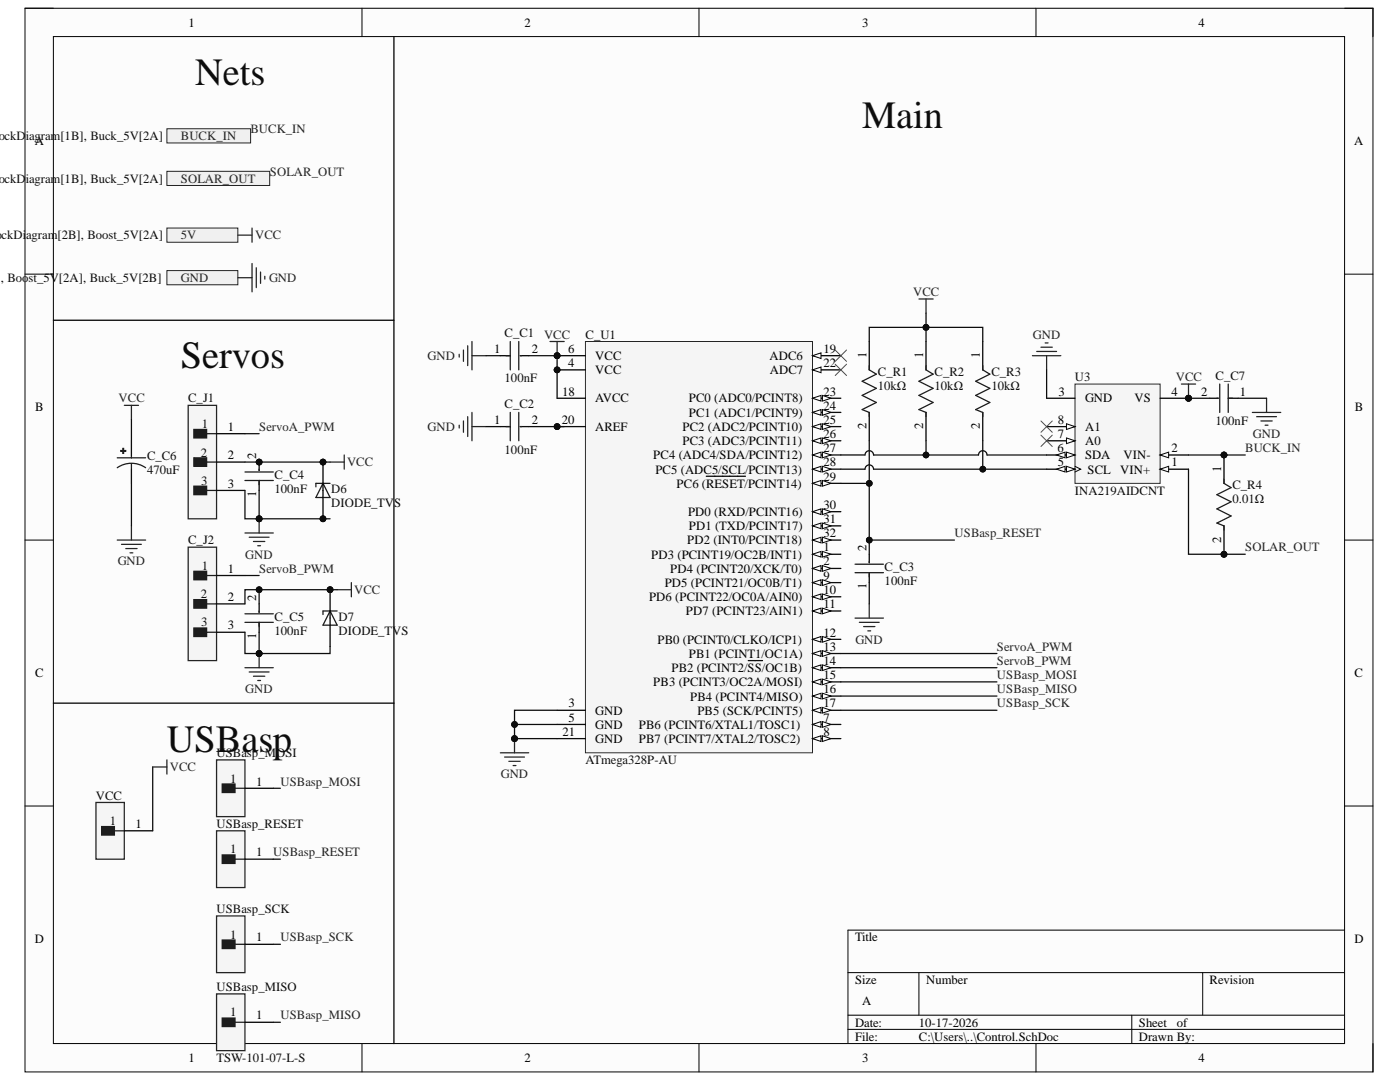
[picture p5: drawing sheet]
<svg xmlns="http://www.w3.org/2000/svg" width="279mm" height="216mm" viewBox="0 0 279 216" stroke-linecap="round" stroke-linejoin="round" font-family="sans-serif">
<defs><g id="words">
<g font-size="7.7" fill="#0e0e0e">
<text x="39" y="17">Nets</text>
<text x="172.1" y="25.4">Main</text>
<text x="36.1" y="73.5">Servos</text>
<text x="33.3" y="150">USBasp</text>
</g>
<g font-size="2.5">
<text x="37.6" y="5.3">1</text>
<text x="104.7" y="5.3">2</text>
<text x="172.1" y="5.3">3</text>
<text x="239.2" y="5.3">4</text>
<text x="6.9" y="29">A</text>
<text x="270.2" y="29">A</text>
<text x="98.6" y="70.4">1</text>
<text x="106.1" y="70.4">2</text>
<text x="113.4" y="70.4">6</text>
<text x="118.8" y="71.8">VCC</text>
<text x="153.6" y="71.8">ADC6</text>
<text x="164.4" y="70.4">19</text>
<text x="172.9" y="71.5" transform="rotate(-90 172.9 71.5)">1</text>
<text x="184.2" y="71.5" transform="rotate(-90 184.2 71.5)">1</text>
<text x="195.6" y="71.5" transform="rotate(-90 195.6 71.5)">1</text>
<text x="113.4" y="73.3">4</text>
<text x="118.8" y="74.6">VCC</text>
<text x="153.6" y="74.6">ADC7</text>
<text x="164.4" y="73.3">22</text>
<text x="7" y="82.1">B</text>
<text x="112.2" y="78.9">18</text>
<text x="118.8" y="80.3">AVCC</text>
<text x="137.5" y="80.3">PC0 (ADC0/PCINT8)</text>
<text x="137.5" y="83.2">PC1 (ADC1/PCINT9)</text>
<text x="164.4" y="78.9">23</text>
<text x="164.4" y="81.7">24</text>
<text x="211.2" y="78.9">3</text>
<text x="216.5" y="80.3">GND</text>
<text x="226.4" y="80.3">VS</text>
<text x="233.8" y="78.9">4</text>
<text x="239.7" y="78.9">2</text>
<text x="247.4" y="78.9">1</text>
<text x="270.4" y="82.1">B</text>
<text x="45.5" y="86">1</text>
<text x="98.6" y="84.6">1</text>
<text x="106.1" y="84.6">2</text>
<text x="112.1" y="84.6">20</text>
<text x="118.8" y="86">AREF</text>
<text x="136.2" y="86">PC2 (ADC2/PCINT10)</text>
<text x="136.2" y="88.8">PC3 (ADC3/PCINT11)</text>
<text x="164.4" y="84.6">25</text>
<text x="164.4" y="87.4">26</text>
<text x="172.9" y="85.7" transform="rotate(-90 172.9 85.7)">2</text>
<text x="184.2" y="85.7" transform="rotate(-90 184.2 85.7)">2</text>
<text x="195.6" y="85.7" transform="rotate(-90 195.6 85.7)">2</text>
<text x="211.1" y="87.4">7</text>
<text x="211.1" y="84.6">8</text>
<text x="216.5" y="88.8">A0</text>
<text x="216.5" y="86">A1</text>
<text x="45.5" y="91.6">2</text>
<text x="51.2" y="91.6" transform="rotate(-90 51.2 91.6)">2</text>
<text x="130.4" y="91.6">PC4 (ADC4/SDA/PCINT12)</text>
<text x="130.8" y="94.5">PC5 (ADC5/SCL/PCINT13)</text>
<text x="164.4" y="95.9">29</text>
<text x="164.4" y="90.3">27</text>
<text x="164.4" y="93.1">28</text>
<text x="211.1" y="90.3">6</text>
<text x="211.1" y="93.1">5</text>
<text x="216.5" y="91.6">SDA</text>
<text x="217.1" y="94.5">SCL</text>
<text x="223.6" y="94.5">VIN+</text>
<text x="224.2" y="91.6">VIN-</text>
<text x="233.8" y="93.1">1</text>
<text x="233.8" y="90.3">2</text>
<text x="243.7" y="94.1" transform="rotate(-90 243.7 94.1)">1</text>
<text x="45.5" y="97.3">3</text>
<text x="51.2" y="99.1" transform="rotate(-90 51.2 99.1)">1</text>
<text x="135" y="97.3">PC6 (RESET/PCINT14)</text>
<text x="164.4" y="101.6">30</text>
<text x="137.3" y="102.9">PD0 (RXD/PCINT16)</text>
<text x="137.5" y="105.8">PD1 (TXD/PCINT17)</text>
<text x="164.4" y="104.4">31</text>
<text x="164.4" y="107.2">32</text>
<text x="130" y="111.5">PD3 (PCINT19/OC2B/INT1)</text>
<text x="137.2" y="108.6">PD2 (INT0/PCINT18)</text>
<text x="164.4" y="112.8">2</text>
<text x="164.4" y="110">1</text>
<text x="172.9" y="110" transform="rotate(-90 172.9 110)">2</text>
<text x="243.7" y="108.3" transform="rotate(-90 243.7 108.3)">2</text>
<text x="45.5" y="114.3">1</text>
<text x="45.5" y="119.9">2</text>
<text x="51.2" y="119.9" transform="rotate(-90 51.2 119.9)">2</text>
<text x="129.5" y="119.9">PD6 (PCINT22/OC0A/AIN0)</text>
<text x="132.7" y="117.1">PD5 (PCINT21/OC0B/T1)</text>
<text x="133.8" y="114.3">PD4 (PCINT20/XCK/T0)</text>
<text x="164.4" y="115.7">9</text>
<text x="164.4" y="118.5">10</text>
<text x="172.9" y="117.5" transform="rotate(-90 172.9 117.5)">1</text>
<text x="45.5" y="125.6">3</text>
<text x="136.9" y="122.8">PD7 (PCINT23/AIN1)</text>
<text x="164.4" y="121.4">11</text>
<text x="51.2" y="127.4" transform="rotate(-90 51.2 127.4)">1</text>
<text x="131.2" y="128.5">PB0 (PCINT0/CLKO/ICP1)</text>
<text x="137.5" y="131.2">PB1 (PCINT1/OC1A)</text>
<text x="164.4" y="127">12</text>
<text x="164.4" y="129.8">13</text>
<text x="7" y="135.1">C</text>
<text x="130.4" y="136.9">PB3 (PCINT3/OC2A/MOSI)</text>
<text x="134" y="134.1">PB2 (PCINT2/SS/OC1B)</text>
<text x="164.4" y="132.7">14</text>
<text x="164.4" y="135.5">15</text>
<text x="270.3" y="135.1">C</text>
<text x="113.5" y="141.1">3</text>
<text x="118.8" y="142.6">GND</text>
<text x="137.7" y="139.8">PB4 (PCINT4/MISO)</text>
<text x="139.2" y="142.6">PB5 (SCK/PCINT5)</text>
<text x="164.4" y="138.3">16</text>
<text x="164.4" y="141.1">17</text>
<text x="112.3" y="146.8">21</text>
<text x="113.5" y="144">5</text>
<text x="118.8" y="145.4">GND</text>
<text x="118.8" y="148.2">GND</text>
<text x="127.5" y="145.4">PB6 (PCINT6/XTAL1/TOSC1)</text>
<text x="127.5" y="148.2">PB7 (PCINT7/XTAL2/TOSC2)</text>
<text x="164.4" y="144">7</text>
<text x="164.4" y="146.8">8</text>
<text x="51.2" y="156.8">1</text>
<text x="27.1" y="165.2">1</text>
<text x="51.2" y="170.9">1</text>
<text x="6.9" y="188.2">D</text>
<text x="51.2" y="187.9">1</text>
<text x="170.6" y="187.9">Title</text>
<text x="270.3" y="188.2">D</text>
<text x="170.6" y="196.3">Size</text>
<text x="184.8" y="196.3">Number</text>
<text x="241.4" y="196.3">Revision</text>
<text x="51.2" y="203.4">1</text>
<text x="172.1" y="200.6">A</text>
<text x="170.6" y="204.9">Date:</text>
<text x="170.6" y="207.6">File:</text>
<text x="183.4" y="204.9">10-17-2026</text>
<text x="183.4" y="207.6">C:\Users\..\Control.SchDoc</text>
<text x="227.3" y="204.9">Sheet</text>
<text x="227.3" y="207.6">Drawn By:</text>
<text x="234.9" y="204.9">of</text>
<text x="37.6" y="211.9">1</text>
<text x="104.7" y="211.9">2</text>
<text x="172.1" y="211.9">3</text>
<text x="239.2" y="211.9">4</text>
</g>
<g font-size="2.5" fill="#0e0e0e">
<text x="-.3" y="28">ockD</text>
<text x="5.1" y="28">iagram[1B], Buck_5V[2A]</text>
<text x="-.3" y="36.4">ockD</text>
<text x="5.1" y="36.4">iagram[1B], Buck_5V[2A]</text>
<text x="-.9" y="47.8">ockDi</text>
<text x="5.2" y="47.8">agram[2B], Boost_5V[2A]</text>
<text x="-.7" y="56.3">], Boost_5V[2A], Buck_5V[2B]</text>
<text x="100.7" y="67.3">C_C1</text>
<text x="116.9" y="67.6">C_U1</text>
<text x="100.7" y="76.3">100nF</text>
<text x="175.2" y="75">C_R1</text>
<text x="175.2" y="77.8">10kΩ</text>
<text x="186.5" y="75">C_R2</text>
<text x="186.5" y="77.8">10kΩ</text>
<text x="197.9" y="75">C_R3</text>
<text x="197.9" y="77.8">10kΩ</text>
<text x="214.5" y="76.1">U3</text>
<text x="242.6" y="75.8">C_C7</text>
<text x="37.5" y="80.3">C_J1</text>
<text x="100.7" y="81.5">C_C2</text>
<text x="40.2" y="85.4">1</text>
<text x="242.6" y="84.9">100nF</text>
<text x="29.3" y="91.8">C_C6</text>
<text x="29.3" y="94.6">470uF</text>
<text x="40.1" y="91.1">2</text>
<text x="54.8" y="95.6">C_C4</text>
<text x="100.7" y="90.5">100nF</text>
<text x="40.2" y="96.8">3</text>
<text x="54.8" y="98.5">100nF</text>
<text x="66.1" y="98.5">D6</text>
<text x="66.1" y="101.2">DIODE_TV</text>
<text x="78.7" y="101.2">S</text>
<text x="214.5" y="98.7">INA219AIDCNT</text>
<text x="246" y="97.6">C_R4</text>
<text x="246" y="100.4">0.01Ω</text>
<text x="37.5" y="108.6">C_J2</text>
<text x="40.2" y="113.8">1</text>
<text x="40.1" y="119.4">2</text>
<text x="176.6" y="114">C_C3</text>
<text x="176.6" y="116.8">100nF</text>
<text x="40.2" y="125">3</text>
<text x="54.8" y="123.9">C_C5</text>
<text x="67.6" y="123.9">D7</text>
<text x="54.8" y="126.8">100nF</text>
<text x="67.6" y="126.8">DIODE_TVS</text>
<text x="43.2" y="151.1">USBasp_MOSI</text>
<text x="116.9" y="152.5">ATmega328P-AU</text>
<text x="19.1" y="159.6">VCC</text>
<text x="45.9" y="156.2">1</text>
<text x="21.9" y="164.6">1</text>
<text x="43.2" y="165.2">USBasp_RESET</text>
<text x="45.9" y="170.3">1</text>
<text x="43.2" y="182.2">USBasp_SCK</text>
<text x="45.9" y="187.3">1</text>
<text x="43.2" y="197.8">USBasp_MISO</text>
<text x="45.9" y="202.8">1</text>
<text x="43.2" y="211.9">TSW-101-07-L-S</text>
</g>
<g font-size="2.5" fill="#262626">
<text x="36.1" y="28">BUCK_IN</text>
<text x="50" y="26.5">BUCK_IN</text>
<text x="53.9" y="35.1">SOLAR_OUT</text>
<text x="36.1" y="36.4">SOLAR_OUT</text>
<text x="36.1" y="47.8">5V</text>
<text x="50.9" y="47.8">VCC</text>
<text x="36.1" y="56.3">GND</text>
<text x="53.7" y="56.3">GND</text>
<text x="182.2" y="59.1">VCC</text>
<text x="85.3" y="71.8">GND</text>
<text x="108.6" y="67.6">VCC</text>
<text x="206.1" y="67.6">GND</text>
<text x="234.6" y="76.1">VCC</text>
<text x="23.7" y="80.3">VCC</text>
<text x="51.7" y="86">ServoA_PWM</text>
<text x="85.3" y="86">GND</text>
<text x="250" y="87.4">GND</text>
<text x="69.3" y="93.1">VCC</text>
<text x="248.5" y="90.3">BUCK_IN</text>
<text x="190.5" y="107.2">USBasp_RESET</text>
<text x="23.5" y="112.8">GND</text>
<text x="49" y="111.5">GND</text>
<text x="248.5" y="110">SOLAR_OUT</text>
<text x="51.7" y="114.3">ServoB_PWM</text>
<text x="70.7" y="118.5">VCC</text>
<text x="170.7" y="128.5">GND</text>
<text x="199" y="129.8">ServoA_PWM</text>
<text x="199" y="132.7">ServoB_PWM</text>
<text x="199" y="135.5">USBasp_MOSI</text>
<text x="49" y="138.3">GND</text>
<text x="199" y="141.1">USBasp_SCK</text>
<text x="199" y="138.3">USBasp_MISO</text>
<text x="33.9" y="153.9">VCC</text>
<text x="99.9" y="155.3">GND</text>
<text x="56" y="156.8">USBasp_MOSI</text>
<text x="54.5" y="170.9">USBasp_RESET</text>
<text x="56" y="187.9">USBasp_SCK</text>
<text x="56" y="203.4">USBasp_MISO</text>
</g>
</g></defs>
<path d="M5 1.6h269v212.3h-269z" fill-rule="evenodd" fill="#fcfcfc"/>
<path d="M5 1.6h269v212.3h-269z" fill="none" stroke="#000" stroke-width=".2"/>
<path d="M10.7 7.3h257.6v200.9h-257.6z" fill-rule="evenodd" fill="#fcfcfc"/>
<g fill="none" stroke="#000" stroke-width=".2">
<path d="M5 1.6h5.7M10.7 7.3h257.6v200.9h-257.6zM72.2 1.6v5.7M139.5 1.6v5.7M206.8 1.6v5.7M268.3 1.6h5.7v5.7M5 54.7h5.7M268.3 54.7h5.7M5 107.8h5.7M268.3 107.8h5.7M5 160.8h5.7M268.3 160.8h5.7"/>
<path d="M169.2 194.1h99.1M183.4 194.1v8.5M240 194.1v8.5M268.3 185.6h-99.1v22.6M72.2 208.2v5.7M139.5 208.2v5.7M169.2 202.6h99.1M169.2 205.4h99.1M206.8 208.2v5.7M225.9 202.6v5.6M274 208.2v5.7"/>
</g>
<path d="M109.8 68.1h2.8M111.2 68.1v2.9" fill="none" stroke="#262626" stroke-width=".25"/>
<circle cx="111.2" cy="71" r=".57" fill="#0e0e0e"/>
<circle cx="111.2" cy="71" r=".57" fill="none" stroke="#0e0e0e" stroke-width=".2"/>
<path d="M183.4 59.7h2.8M184.8 59.7v2.8" fill="none" stroke="#262626" stroke-width=".25"/>
<path d="M33.3 25.7h16.7v2.8h-16.7z" fill-rule="evenodd" fill="#f0f0f0"/>
<path d="M33.3 25.7h16.7v2.8h-16.7z" fill="none" stroke="#262626" stroke-width=".2"/>
<path d="M33.3 34.2h20.5v2.8h-20.5z" fill-rule="evenodd" fill="#f0f0f0"/>
<path d="M33.3 34.2h20.5v2.8h-20.5z" fill="none" stroke="#262626" stroke-width=".2"/>
<path d="M33.3 45.5h14.2v2.8h-14.2z" fill-rule="evenodd" fill="#f0f0f0"/>
<path d="M33.3 45.5h14.2v2.8h-14.2z" fill="none" stroke="#262626" stroke-width=".2"/>
<path d="M33.3 54h14.2v2.8h-14.2z" fill-rule="evenodd" fill="#f0f0f0"/>
<path d="M33.3 54h14.2v2.8h-14.2z" fill="none" stroke="#262626" stroke-width=".2"/>
<path d="M47.5 46.9h2.8M50.3 45.5v2.8M235.8 76.6h2.8M237.2 76.6v2.9" fill="none" stroke="#262626" stroke-width=".25"/>
<circle cx="237.2" cy="79.5" r=".57" fill="#0e0e0e"/>
<circle cx="237.2" cy="79.5" r=".57" fill="none" stroke="#0e0e0e" stroke-width=".2"/>
<path d="M78.6 7.3v200.9M10.7 63.9h67.9M10.7 140.3h67.9" fill="none" stroke="#000" stroke-width=".25"/>
<path d="M24.8 80.9h2.8M26.2 80.9v2.8M65.9 92.2h2.8M68.7 90.8v2.8M67.3 117.7h2.8M70.1 116.3v2.8M30.5 153h2.8M33.3 151.6v2.9" fill="none" stroke="#262626" stroke-width=".25"/>
<circle cx="111.2" cy="71" r=".57" fill="#0e0e0e"/>
<circle cx="111.2" cy="71" r=".57" fill="none" stroke="#0e0e0e" stroke-width=".2"/>
<circle cx="111.2" cy="85.1" r=".57" fill="#0e0e0e"/>
<circle cx="111.2" cy="85.1" r=".57" fill="none" stroke="#0e0e0e" stroke-width=".2"/>
<circle cx="111.2" cy="73.8" r=".57" fill="#0e0e0e"/>
<circle cx="111.2" cy="73.8" r=".57" fill="none" stroke="#0e0e0e" stroke-width=".2"/>
<path d="M116.8 68.1h45.4v82.1h-45.4z" fill-rule="evenodd" fill="#f5f5f5"/>
<path d="M116.8 68.1h45.4v82.1h-45.4z" fill="none" stroke="#262626" stroke-width=".2"/>
<path d="M162.2 96.4h5.6" fill="none" stroke="#000" stroke-width=".25"/>
<path d="M162.2 96.4l1.6-.5v1.1z" fill="#fbfbfb"/>
<path d="M162.2 96.4l1.6-.5v1.1z" fill="none" stroke="#000" stroke-width=".2"/>
<path d="M164.1 95.9l1.7 .5-1.7 .6z" fill="#fbfbfb"/>
<path d="M164.1 95.9l1.7 .5-1.7 .6z" fill="none" stroke="#000" stroke-width=".2"/>
<path d="M141 95h7.8M162.2 102.1h5.6" fill="none" stroke="#000" stroke-width=".25"/>
<path d="M162.2 102.1l1.6-.6v1.2z" fill="#fbfbfb"/>
<path d="M162.2 102.1l1.6-.6v1.2z" fill="none" stroke="#000" stroke-width=".2"/>
<path d="M164.1 101.5l1.7 .6-1.7 .6z" fill="#fbfbfb"/>
<path d="M164.1 101.5l1.7 .6-1.7 .6z" fill="none" stroke="#000" stroke-width=".2"/>
<path d="M162.2 104.9h5.6" fill="none" stroke="#000" stroke-width=".25"/>
<path d="M162.2 104.9l1.6-.5v1.1z" fill="#fbfbfb"/>
<path d="M162.2 104.9l1.6-.5v1.1z" fill="none" stroke="#000" stroke-width=".2"/>
<path d="M164.1 104.4l1.7 .5-1.7 .6z" fill="#fbfbfb"/>
<path d="M164.1 104.4l1.7 .5-1.7 .6z" fill="none" stroke="#000" stroke-width=".2"/>
<path d="M162.2 107.8h5.6" fill="none" stroke="#000" stroke-width=".25"/>
<path d="M162.2 107.8l1.6-.6v1.1z" fill="#fbfbfb"/>
<path d="M162.2 107.8l1.6-.6v1.1z" fill="none" stroke="#000" stroke-width=".2"/>
<path d="M164.1 107.2l1.7 .6-1.7 .5z" fill="#fbfbfb"/>
<path d="M164.1 107.2l1.7 .6-1.7 .5z" fill="none" stroke="#000" stroke-width=".2"/>
<path d="M162.2 113.4h5.6" fill="none" stroke="#000" stroke-width=".25"/>
<path d="M162.2 113.4l1.6-.5v1.1z" fill="#fbfbfb"/>
<path d="M162.2 113.4l1.6-.5v1.1z" fill="none" stroke="#000" stroke-width=".2"/>
<path d="M164.1 112.9l1.7 .5-1.7 .6z" fill="#fbfbfb"/>
<path d="M164.1 112.9l1.7 .5-1.7 .6z" fill="none" stroke="#000" stroke-width=".2"/>
<path d="M111.2 71h5.6" fill="none" stroke="#000" stroke-width=".25"/>
<circle cx="111.2" cy="71" r=".57" fill="#0e0e0e"/>
<circle cx="111.2" cy="71" r=".57" fill="none" stroke="#0e0e0e" stroke-width=".2"/>
<path d="M111.2 144.6h5.6M162.2 144.6h5.6" fill="none" stroke="#000" stroke-width=".25"/>
<path d="M162.2 144.6l1.6-.6v1.1z" fill="#fbfbfb"/>
<path d="M162.2 144.6l1.6-.6v1.1z" fill="none" stroke="#000" stroke-width=".2"/>
<path d="M164.1 144l1.7 .6-1.7 .5z" fill="#fbfbfb"/>
<path d="M164.1 144l1.7 .6-1.7 .5z" fill="none" stroke="#000" stroke-width=".2"/>
<path d="M162.2 147.4h5.6" fill="none" stroke="#000" stroke-width=".25"/>
<path d="M162.2 147.4l1.6-.6v1.2z" fill="#fbfbfb"/>
<path d="M162.2 147.4l1.6-.6v1.2z" fill="none" stroke="#000" stroke-width=".2"/>
<path d="M164.1 146.8l1.7 .6-1.7 .6z" fill="#fbfbfb"/>
<path d="M164.1 146.8l1.7 .6-1.7 .6z" fill="none" stroke="#000" stroke-width=".2"/>
<path d="M162.2 116.3h5.6" fill="none" stroke="#000" stroke-width=".25"/>
<path d="M162.2 116.3l1.6-.6v1.1z" fill="#fbfbfb"/>
<path d="M162.2 116.3l1.6-.6v1.1z" fill="none" stroke="#000" stroke-width=".2"/>
<path d="M164.1 115.7l1.7 .6-1.7 .5z" fill="#fbfbfb"/>
<path d="M164.1 115.7l1.7 .6-1.7 .5z" fill="none" stroke="#000" stroke-width=".2"/>
<path d="M162.2 119.1h5.6" fill="none" stroke="#000" stroke-width=".25"/>
<path d="M162.2 119.1l1.6-.6v1.1z" fill="#fbfbfb"/>
<path d="M162.2 119.1l1.6-.6v1.1z" fill="none" stroke="#000" stroke-width=".2"/>
<path d="M164.1 118.5l1.7 .6-1.7 .5z" fill="#fbfbfb"/>
<path d="M164.1 118.5l1.7 .6-1.7 .5z" fill="none" stroke="#000" stroke-width=".2"/>
<path d="M162.2 121.9h5.6" fill="none" stroke="#000" stroke-width=".25"/>
<path d="M162.2 121.9l1.6-.6v1.2z" fill="#fbfbfb"/>
<path d="M162.2 121.9l1.6-.6v1.2z" fill="none" stroke="#000" stroke-width=".2"/>
<path d="M164.1 121.3l1.7 .6-1.7 .6z" fill="#fbfbfb"/>
<path d="M164.1 121.3l1.7 .6-1.7 .6z" fill="none" stroke="#000" stroke-width=".2"/>
<path d="M162.2 127.6h5.6" fill="none" stroke="#000" stroke-width=".25"/>
<path d="M162.2 127.6l1.6-.6v1.1z" fill="#fbfbfb"/>
<path d="M162.2 127.6l1.6-.6v1.1z" fill="none" stroke="#000" stroke-width=".2"/>
<path d="M164.1 127l1.7 .6-1.7 .5z" fill="#fbfbfb"/>
<path d="M164.1 127l1.7 .6-1.7 .5z" fill="none" stroke="#000" stroke-width=".2"/>
<path d="M162.2 130.4h5.6" fill="none" stroke="#000" stroke-width=".25"/>
<path d="M162.2 130.4l1.6-.6v1.2z" fill="#fbfbfb"/>
<path d="M162.2 130.4l1.6-.6v1.2z" fill="none" stroke="#000" stroke-width=".2"/>
<path d="M164.1 129.8l1.7 .6-1.7 .6z" fill="#fbfbfb"/>
<path d="M164.1 129.8l1.7 .6-1.7 .6z" fill="none" stroke="#000" stroke-width=".2"/>
<path d="M162.2 133.2h5.6" fill="none" stroke="#000" stroke-width=".25"/>
<path d="M162.2 133.2l1.6-.5v1.1z" fill="#fbfbfb"/>
<path d="M162.2 133.2l1.6-.5v1.1z" fill="none" stroke="#000" stroke-width=".2"/>
<path d="M164.1 132.7l1.7 .5-1.7 .6z" fill="#fbfbfb"/>
<path d="M164.1 132.7l1.7 .5-1.7 .6z" fill="none" stroke="#000" stroke-width=".2"/>
<path d="M149.3 131.8h2.9M162.2 136.1h5.6" fill="none" stroke="#000" stroke-width=".25"/>
<path d="M162.2 136.1l1.6-.6v1.1z" fill="#fbfbfb"/>
<path d="M162.2 136.1l1.6-.6v1.1z" fill="none" stroke="#000" stroke-width=".2"/>
<path d="M164.1 135.5l1.7 .6-1.7 .5z" fill="#fbfbfb"/>
<path d="M164.1 135.5l1.7 .6-1.7 .5z" fill="none" stroke="#000" stroke-width=".2"/>
<path d="M162.2 138.9h5.6" fill="none" stroke="#000" stroke-width=".25"/>
<path d="M162.2 138.9l1.6-.6v1.2z" fill="#fbfbfb"/>
<path d="M162.2 138.9l1.6-.6v1.2z" fill="none" stroke="#000" stroke-width=".2"/>
<path d="M164.1 138.3l1.7 .6-1.7 .6z" fill="#fbfbfb"/>
<path d="M164.1 138.3l1.7 .6-1.7 .6z" fill="none" stroke="#000" stroke-width=".2"/>
<path d="M162.2 141.7h5.6" fill="none" stroke="#000" stroke-width=".25"/>
<path d="M162.2 141.7l1.6-.5v1.1z" fill="#fbfbfb"/>
<path d="M162.2 141.7l1.6-.5v1.1z" fill="none" stroke="#000" stroke-width=".2"/>
<path d="M164.1 141.2l1.7 .5-1.7 .6z" fill="#fbfbfb"/>
<path d="M164.1 141.2l1.7 .5-1.7 .6z" fill="none" stroke="#000" stroke-width=".2"/>
<path d="M111.2 79.5h5.6M111.2 85.1h5.6" fill="none" stroke="#000" stroke-width=".25"/>
<circle cx="111.2" cy="85.1" r=".57" fill="#0e0e0e"/>
<circle cx="111.2" cy="85.1" r=".57" fill="none" stroke="#0e0e0e" stroke-width=".2"/>
<path d="M162.2 79.5h5.6M111.2 147.4h5.6" fill="none" stroke="#000" stroke-width=".25"/>
<path d="M162.2 79.5l1.6-.6v1.1z" fill="#fbfbfb"/>
<path d="M162.2 79.5l1.6-.6v1.1z" fill="none" stroke="#000" stroke-width=".2"/>
<path d="M164.1 78.9l1.7 .6-1.7 .5z" fill="#fbfbfb"/>
<path d="M164.1 78.9l1.7 .6-1.7 .5z" fill="none" stroke="#000" stroke-width=".2"/>
<path d="M162.2 82.3h5.6" fill="none" stroke="#000" stroke-width=".25"/>
<path d="M162.2 82.3l1.6-.6v1.2z" fill="#fbfbfb"/>
<path d="M162.2 82.3l1.6-.6v1.2z" fill="none" stroke="#000" stroke-width=".2"/>
<path d="M164.1 81.7l1.7 .6-1.7 .6z" fill="#fbfbfb"/>
<path d="M164.1 81.7l1.7 .6-1.7 .6z" fill="none" stroke="#000" stroke-width=".2"/>
<path d="M162.2 85.1h5.6" fill="none" stroke="#000" stroke-width=".25"/>
<path d="M162.2 85.1l1.6-.5v1.1z" fill="#fbfbfb"/>
<path d="M162.2 85.1l1.6-.5v1.1z" fill="none" stroke="#000" stroke-width=".2"/>
<path d="M164.1 84.6l1.7 .5-1.7 .6z" fill="#fbfbfb"/>
<path d="M164.1 84.6l1.7 .5-1.7 .6z" fill="none" stroke="#000" stroke-width=".2"/>
<path d="M162.2 88h5.6" fill="none" stroke="#000" stroke-width=".25"/>
<path d="M162.2 88l1.6-.6v1.1z" fill="#fbfbfb"/>
<path d="M162.2 88l1.6-.6v1.1z" fill="none" stroke="#000" stroke-width=".2"/>
<path d="M164.1 87.4l1.7 .6-1.7 .5z" fill="#fbfbfb"/>
<path d="M164.1 87.4l1.7 .6-1.7 .5z" fill="none" stroke="#000" stroke-width=".2"/>
<path d="M162.2 90.8h5.6" fill="none" stroke="#000" stroke-width=".25"/>
<path d="M162.2 90.8l1.6-.6v1.1z" fill="#fbfbfb"/>
<path d="M162.2 90.8l1.6-.6v1.1z" fill="none" stroke="#000" stroke-width=".2"/>
<path d="M164.1 90.2l1.7 .6-1.7 .5z" fill="#fbfbfb"/>
<path d="M164.1 90.2l1.7 .6-1.7 .5z" fill="none" stroke="#000" stroke-width=".2"/>
<path d="M162.2 93.6h5.6" fill="none" stroke="#000" stroke-width=".25"/>
<path d="M162.2 93.6l1.6-.5v1.1z" fill="#fbfbfb"/>
<path d="M162.2 93.6l1.6-.5v1.1z" fill="none" stroke="#000" stroke-width=".2"/>
<path d="M164.1 93.1l1.7 .5-1.7 .6z" fill="#fbfbfb"/>
<path d="M164.1 93.1l1.7 .5-1.7 .6z" fill="none" stroke="#000" stroke-width=".2"/>
<path d="M111.2 73.8h5.6M111.2 141.7h5.6" fill="none" stroke="#000" stroke-width=".25"/>
<circle cx="111.2" cy="73.8" r=".57" fill="#0e0e0e"/>
<circle cx="111.2" cy="73.8" r=".57" fill="none" stroke="#0e0e0e" stroke-width=".2"/>
<path d="M162.2 71h5.6" fill="none" stroke="#000" stroke-width=".25"/>
<path d="M162.2 71l1.6-.6v1.1z" fill="#fbfbfb"/>
<path d="M162.2 71l1.6-.6v1.1z" fill="none" stroke="#000" stroke-width=".2"/>
<path d="M162.2 73.8h5.6" fill="none" stroke="#000" stroke-width=".25"/>
<path d="M162.2 73.8l1.6-.6v1.2z" fill="#fbfbfb"/>
<path d="M162.2 73.8l1.6-.6v1.2z" fill="none" stroke="#000" stroke-width=".2"/>
<path d="M162.2 110.6h5.6" fill="none" stroke="#000" stroke-width=".25"/>
<path d="M162.2 110.6l1.6-.6v1.2z" fill="#fbfbfb"/>
<path d="M162.2 110.6l1.6-.6v1.2z" fill="none" stroke="#000" stroke-width=".2"/>
<path d="M164.1 110l1.7 .6-1.7 .6z" fill="#fbfbfb"/>
<path d="M164.1 110l1.7 .6-1.7 .6z" fill="none" stroke="#000" stroke-width=".2"/>
<path d="M99.9 71h1.9M103.8 71h1.7M99.9 85.1h1.9M103.8 85.1h1.7M173.5 110.6v1.7M173.5 114.3v2" fill="none" stroke="#000" stroke-width=".25"/>
<path d="M101 71h.8M101.8 68.1v5.7M103.5 68.1v5.7M103.8 71h.3M101 85.1h.8M101.8 82.3v5.7M103.5 82.3v5.7M103.8 85.1h.3M170.6 114.3h5.7M170.6 112.6h5.7M173.5 112v.3M173.5 114.3v.8" fill="none" stroke="#1c1c1c" stroke-width=".25"/>
<circle cx="51.7" cy="92.2" r=".57" fill="#0e0e0e"/>
<circle cx="51.7" cy="92.2" r=".57" fill="none" stroke="#0e0e0e" stroke-width=".2"/>
<path d="M51.7 92.2v1.7M51.7 95.9v2" fill="none" stroke="#000" stroke-width=".25"/>
<circle cx="51.7" cy="92.2" r=".57" fill="#0e0e0e"/>
<circle cx="51.7" cy="92.2" r=".57" fill="none" stroke="#0e0e0e" stroke-width=".2"/>
<path d="M48.9 95.9h5.6M48.9 94.2h5.6M51.7 93.6v.3M51.7 95.9v.8M48.9 124.2h5.6M48.9 122.5h5.6M51.7 121.9v.3M51.7 124.2v.8" fill="none" stroke="#1c1c1c" stroke-width=".25"/>
<path d="M51.7 120.5v1.7M51.7 124.2v2" fill="none" stroke="#000" stroke-width=".25"/>
<path d="M37.6 80.9h5.6v22.6h-5.6z" fill-rule="evenodd" fill="#f5f5f5"/>
<path d="M37.6 80.9h5.6v22.6h-5.6z" fill="none" stroke="#262626" stroke-width=".25"/>
<path d="M38.7 85.7h2.5v1.7h-2.5z" fill-rule="evenodd" fill="#1c1c1c"/>
<path d="M38.7 85.7h2.5v1.7h-2.5zM41.2 86.5h2" fill="none" stroke="#1c1c1c" stroke-width=".25"/>
<path d="M38.7 91.3h2.5v1.8h-2.5z" fill-rule="evenodd" fill="#1c1c1c"/>
<path d="M38.7 91.3h2.5v1.8h-2.5zM41.2 92.2h2" fill="none" stroke="#1c1c1c" stroke-width=".25"/>
<path d="M38.7 97h2.5v1.7h-2.5z" fill-rule="evenodd" fill="#1c1c1c"/>
<path d="M38.7 97h2.5v1.7h-2.5zM41.2 97.9h2" fill="none" stroke="#1c1c1c" stroke-width=".25"/>
<path d="M43.2 86.5h5.7M43.2 92.2h5.7M43.2 97.9h5.7" fill="none" stroke="#000" stroke-width=".25"/>
<path d="M37.6 109.2h5.6v22.6h-5.6z" fill-rule="evenodd" fill="#f5f5f5"/>
<path d="M37.6 109.2h5.6v22.6h-5.6z" fill="none" stroke="#262626" stroke-width=".25"/>
<path d="M38.7 114h2.5v1.7h-2.5z" fill-rule="evenodd" fill="#1c1c1c"/>
<path d="M38.7 114h2.5v1.7h-2.5zM41.2 114.8h2" fill="none" stroke="#1c1c1c" stroke-width=".25"/>
<path d="M38.7 119.6h2.5v1.7h-2.5z" fill-rule="evenodd" fill="#1c1c1c"/>
<path d="M38.7 119.6h2.5v1.7h-2.5zM41.2 120.5h2" fill="none" stroke="#1c1c1c" stroke-width=".25"/>
<path d="M38.7 125.3h2.5v1.7h-2.5z" fill-rule="evenodd" fill="#1c1c1c"/>
<path d="M173.5 73v.8l1.4 .9-2.8 1.4 2.8 1.4-2.8 1.4 2.8 1.4-2.8 1.4 1.4 .6v.8M184.8 73v.8l1.4 .9-2.8 1.4 2.8 1.4-2.8 1.4 2.8 1.4-2.8 1.4 1.4 .6v.8M196.1 73v.8l1.4 .9-2.8 1.4 2.8 1.4-2.8 1.4 2.8 1.4-2.8 1.4 1.4 .6v.8M38.7 125.3h2.5v1.7h-2.5zM41.2 126.2h2" fill="none" stroke="#1c1c1c" stroke-width=".25"/>
<path d="M173.5 68.1v5.7M184.8 68.1v5.7M196.1 68.1v5.7M173.5 82.3v5.7M184.8 82.3v5.7M196.1 82.3v5.7M43.2 114.8h5.7M43.2 120.5h5.7M43.2 126.2h5.7" fill="none" stroke="#000" stroke-width=".25"/>
<circle cx="237.2" cy="79.5" r=".57" fill="#0e0e0e"/>
<circle cx="237.2" cy="79.5" r=".57" fill="none" stroke="#0e0e0e" stroke-width=".2"/>
<path d="M214.5 76.6h17v19.9h-17z" fill-rule="evenodd" fill="#f5f5f5"/>
<path d="M214.5 76.6h17v19.9h-17z" fill="none" stroke="#262626" stroke-width=".2"/>
<path d="M231.5 93.6h5.7" fill="none" stroke="#000" stroke-width=".25"/>
<path d="M231.5 93.6l1.7-.5v1.1z" fill="#fbfbfb"/>
<path d="M231.5 93.6l1.7-.5v1.1z" fill="none" stroke="#000" stroke-width=".2"/>
<path d="M231.5 90.8h5.7" fill="none" stroke="#000" stroke-width=".25"/>
<path d="M231.5 90.8l1.7-.6v1.1z" fill="#fbfbfb"/>
<path d="M231.5 90.8l1.7-.6v1.1z" fill="none" stroke="#000" stroke-width=".2"/>
<path d="M208.9 79.5h5.6M231.5 79.5h5.7" fill="none" stroke="#000" stroke-width=".25"/>
<circle cx="237.2" cy="79.5" r=".57" fill="#0e0e0e"/>
<circle cx="237.2" cy="79.5" r=".57" fill="none" stroke="#0e0e0e" stroke-width=".2"/>
<path d="M208.9 93.6h5.6" fill="none" stroke="#000" stroke-width=".25"/>
<path d="M212.8 93.1l1.7 .5-1.7 .6z" fill="#fbfbfb"/>
<path d="M212.8 93.1l1.7 .5-1.7 .6z" fill="none" stroke="#000" stroke-width=".2"/>
<path d="M210.9 93.6l1.7-.5v1.1z" fill="#fbfbfb"/>
<path d="M210.9 93.6l1.7-.5v1.1zM214.5 93.1l1.2 .5-1.2 .6" fill="none" stroke="#000" stroke-width=".2"/>
<path d="M208.9 90.8h5.6" fill="none" stroke="#000" stroke-width=".25"/>
<path d="M212.8 90.2l1.7 .6-1.7 .5z" fill="#fbfbfb"/>
<path d="M212.8 90.2l1.7 .6-1.7 .5z" fill="none" stroke="#000" stroke-width=".2"/>
<path d="M210.9 90.8l1.7-.6v1.1z" fill="#fbfbfb"/>
<path d="M210.9 90.8l1.7-.6v1.1z" fill="none" stroke="#000" stroke-width=".2"/>
<path d="M208.9 88h5.6" fill="none" stroke="#000" stroke-width=".25"/>
<path d="M212.8 87.4l1.7 .6-1.7 .5z" fill="#fbfbfb"/>
<path d="M212.8 87.4l1.7 .6-1.7 .5z" fill="none" stroke="#000" stroke-width=".2"/>
<path d="M208.9 85.1h5.6" fill="none" stroke="#000" stroke-width=".25"/>
<path d="M212.8 84.6l1.7 .5-1.7 .6z" fill="#fbfbfb"/>
<path d="M212.8 84.6l1.7 .5-1.7 .6z" fill="none" stroke="#000" stroke-width=".2"/>
<path d="M241.4 79.5h1.7M245.1 79.5h2" fill="none" stroke="#000" stroke-width=".25"/>
<path d="M242.9 79.5h.2M243.4 76.6v5.7M245.1 76.6v5.7M245.1 79.5h.9" fill="none" stroke="#1c1c1c" stroke-width=".25"/>
<path d="M206 71h5.7M206.9 70.1h4M207.7 69.3h2.3M208.6 68.4h.6M208.9 71v2.8M252.8 79.5v2.8M249.9 82.3h5.7M250.8 83.1h3.9M251.6 84h2.3M252.5 84.8h.6" fill="none" stroke="#262626" stroke-width=".25"/>
<circle cx="244.3" cy="90.8" r=".57" fill="#0e0e0e"/>
<circle cx="244.3" cy="90.8" r=".57" fill="none" stroke="#0e0e0e" stroke-width=".2"/>
<circle cx="244.3" cy="110.6" r=".57" fill="#0e0e0e"/>
<circle cx="244.3" cy="110.6" r=".57" fill="none" stroke="#0e0e0e" stroke-width=".2"/>
<path d="M244.3 90.8v5.7" fill="none" stroke="#000" stroke-width=".25"/>
<circle cx="244.3" cy="90.8" r=".57" fill="#0e0e0e"/>
<circle cx="244.3" cy="90.8" r=".57" fill="none" stroke="#0e0e0e" stroke-width=".2"/>
<path d="M244.3 104.9v5.7" fill="none" stroke="#000" stroke-width=".25"/>
<circle cx="244.3" cy="110.6" r=".57" fill="#0e0e0e"/>
<circle cx="244.3" cy="110.6" r=".57" fill="none" stroke="#0e0e0e" stroke-width=".2"/>
<path d="M244.3 95.6v.9l1.4 .8-2.8 1.4 2.8 1.4-2.8 1.4 2.8 1.5-2.8 1.4 1.4 .5v.9" fill="none" stroke="#1c1c1c" stroke-width=".25"/>
<path d="M207.7 84l2.3 2.3M207.7 86.8l2.3 2.3M210 84l-2.3 2.3M210 86.8l-2.3 2.3" fill="none" stroke="#4c4c4c" stroke-width=".2"/>
<path d="M24.5 89.5h.2v1h-.2z" fill-rule="evenodd" fill="#1c1c1c"/>
<path d="M24.5 89.5h.2v1h-.2z" fill="none" stroke="#1c1c1c" stroke-width=".25"/>
<path d="M24.1 89.9h1v.1h-1z" fill-rule="evenodd" fill="#1c1c1c"/>
<path d="M23.4 93.3a4.9 4.9 0 0 1 5.7 0M23.4 91.3h5.7M24.1 89.9h1v.1h-1zM26.2 90.8v.5M26.2 92.5v1.1" fill="none" stroke="#1c1c1c" stroke-width=".25"/>
<path d="M26.2 88v2.8M26.2 93.6v2.8" fill="none" stroke="#000" stroke-width=".25"/>
<g fill="none" stroke="#262626" stroke-width=".25">
<path d="M47.5 55.4h2.8M50.3 52.6v5.6M51.1 53.4v4M52 54.3v2.2M52.8 55.1v.6M23.4 107.8h5.7M24.2 108.6h4M25.1 109.5h2.3M25.9 110.3h.6M26.2 104.9v2.9M48.9 106.3h5.6M49.7 107.2h4"/>
<path d="M50.6 108h2.2M51.4 108.9h.6M51.7 103.5v2.8"/>
</g>
<circle cx="51.7" cy="103.5" r=".57" fill="#0e0e0e"/>
<circle cx="51.7" cy="103.5" r=".57" fill="none" stroke="#0e0e0e" stroke-width=".2"/>
<path d="M48.9 133.2h5.6M49.7 134.1h4M50.6 134.9h2.2M51.4 135.8h.6M51.7 130.4v2.8" fill="none" stroke="#262626" stroke-width=".25"/>
<circle cx="51.7" cy="130.4" r=".57" fill="#0e0e0e"/>
<circle cx="51.7" cy="130.4" r=".57" fill="none" stroke="#0e0e0e" stroke-width=".2"/>
<path d="M99.9 150.2h5.6M100.7 151.1h4M101.6 151.9h2.2M102.4 152.8h.6M102.7 147.4v2.8" fill="none" stroke="#262626" stroke-width=".25"/>
<circle cx="102.7" cy="147.4" r=".57" fill="#0e0e0e"/>
<circle cx="102.7" cy="147.4" r=".57" fill="none" stroke="#0e0e0e" stroke-width=".2"/>
<g fill="none" stroke="#262626" stroke-width=".25">
<path d="M91.6 70.7v.6M92.5 69.8v2.3M93.3 69v4M94.2 68.1v5.7M94.2 71h2.8M91.6 84.8v.6M92.5 84v2.3M93.3 83.1v4M94.2 82.3v5.7M94.2 85.1h2.8M170.6 123.3h5.7M171.5 124.2h4"/>
<path d="M172.3 125h2.3M173.2 125.9h.6M173.5 120.5v2.8"/>
</g>
<path d="M166.7 69.8l2.2 2.3M166.7 72.7l2.2 2.2M168.9 69.8l-2.2 2.3M168.9 72.7l-2.2 2.2" fill="none" stroke="#4c4c4c" stroke-width=".2"/>
<path d="M43.2 151.6h5.7v11.3h-5.7z" fill-rule="evenodd" fill="#f5f5f5"/>
<path d="M43.2 151.6h5.7v11.3h-5.7z" fill="none" stroke="#262626" stroke-width=".25"/>
<path d="M44.3 156.4h2.6v1.7h-2.6z" fill-rule="evenodd" fill="#1c1c1c"/>
<path d="M44.3 156.4h2.6v1.7h-2.6zM46.9 157.3h2" fill="none" stroke="#1c1c1c" stroke-width=".25"/>
<path d="M48.9 157.3h5.6" fill="none" stroke="#000" stroke-width=".25"/>
<path d="M43.2 165.8h5.7v11.3h-5.7z" fill-rule="evenodd" fill="#f5f5f5"/>
<path d="M43.2 165.8h5.7v11.3h-5.7z" fill="none" stroke="#262626" stroke-width=".25"/>
<path d="M44.3 170.6h2.6v1.7h-2.6z" fill-rule="evenodd" fill="#1c1c1c"/>
<path d="M44.3 170.6h2.6v1.7h-2.6zM46.9 171.4h2" fill="none" stroke="#1c1c1c" stroke-width=".25"/>
<path d="M48.9 171.4h5.6" fill="none" stroke="#000" stroke-width=".25"/>
<path d="M43.2 182.8h5.7v11.3h-5.7z" fill-rule="evenodd" fill="#f5f5f5"/>
<path d="M43.2 182.8h5.7v11.3h-5.7z" fill="none" stroke="#262626" stroke-width=".25"/>
<path d="M44.3 187.6h2.6v1.7h-2.6z" fill-rule="evenodd" fill="#1c1c1c"/>
<path d="M44.3 187.6h2.6v1.7h-2.6zM46.9 188.4h2" fill="none" stroke="#1c1c1c" stroke-width=".25"/>
<path d="M48.9 188.4h5.6" fill="none" stroke="#000" stroke-width=".25"/>
<path d="M43.2 198.3h5.7v11.3h-5.7z" fill-rule="evenodd" fill="#f5f5f5"/>
<path d="M43.2 198.3h5.7v11.3h-5.7z" fill="none" stroke="#262626" stroke-width=".25"/>
<path d="M44.3 203.1h2.6v1.7h-2.6z" fill-rule="evenodd" fill="#1c1c1c"/>
<path d="M44.3 203.1h2.6v1.7h-2.6zM46.9 204h2" fill="none" stroke="#1c1c1c" stroke-width=".25"/>
<path d="M48.9 204h5.6" fill="none" stroke="#000" stroke-width=".25"/>
<path d="M19.2 160.1h5.6v11.3h-5.6z" fill-rule="evenodd" fill="#f5f5f5"/>
<path d="M19.2 160.1h5.6v11.3h-5.6z" fill="none" stroke="#262626" stroke-width=".25"/>
<path d="M20.3 164.9h2.5v1.7h-2.5z" fill-rule="evenodd" fill="#1c1c1c"/>
<path d="M20.3 164.9h2.5v1.7h-2.5zM22.8 165.8h2" fill="none" stroke="#1c1c1c" stroke-width=".25"/>
<path d="M24.8 165.8h5.7" fill="none" stroke="#000" stroke-width=".25"/>
<circle cx="65.9" cy="117.7" r=".57" fill="#0e0e0e"/>
<circle cx="65.9" cy="117.7" r=".57" fill="none" stroke="#0e0e0e" stroke-width=".2"/>
<path d="M65.9 121.9l1.4 2.8h-2.8zM67.3 121.9h-2.8v.7" fill="none" stroke="#1c1c1c" stroke-width=".25"/>
<path d="M65.9 117.7v5.6" fill="none" stroke="#000" stroke-width=".25"/>
<circle cx="65.9" cy="117.7" r=".57" fill="#0e0e0e"/>
<circle cx="65.9" cy="117.7" r=".57" fill="none" stroke="#0e0e0e" stroke-width=".2"/>
<path d="M65.9 123.3v5.7" fill="none" stroke="#000" stroke-width=".25"/>
<path d="M184.8 68.1v-2.8h11.3v2.8" fill="none" stroke="#0e0e0e" stroke-width=".25"/>
<circle cx="184.8" cy="65.3" r=".57" fill="#0e0e0e"/>
<circle cx="184.8" cy="65.3" r=".57" fill="none" stroke="#0e0e0e" stroke-width=".2"/>
<path d="M102.7 147.4h8.5" fill="none" stroke="#0e0e0e" stroke-width=".25"/>
<circle cx="102.7" cy="147.4" r=".57" fill="#0e0e0e"/>
<circle cx="102.7" cy="147.4" r=".57" fill="none" stroke="#0e0e0e" stroke-width=".2"/>
<path d="M97 85.1h2.9M105.5 85.1h7.1" fill="none" stroke="#0e0e0e" stroke-width=".25"/>
<circle cx="111.2" cy="85.1" r=".57" fill="#0e0e0e"/>
<circle cx="111.2" cy="85.1" r=".57" fill="none" stroke="#0e0e0e" stroke-width=".2"/>
<path d="M184.8 88v2.8" fill="none" stroke="#0e0e0e" stroke-width=".25"/>
<circle cx="184.8" cy="90.8" r=".57" fill="#0e0e0e"/>
<circle cx="184.8" cy="90.8" r=".57" fill="none" stroke="#0e0e0e" stroke-width=".2"/>
<path d="M184.8 65.3h-11.3v2.8" fill="none" stroke="#0e0e0e" stroke-width=".25"/>
<circle cx="184.8" cy="65.3" r=".57" fill="#0e0e0e"/>
<circle cx="184.8" cy="65.3" r=".57" fill="none" stroke="#0e0e0e" stroke-width=".2"/>
<path d="M173.5 88v8.5h-5.7" fill="none" stroke="#0e0e0e" stroke-width=".25"/>
<circle cx="173.5" cy="96.4" r=".56" fill="#0e0e0e"/>
<circle cx="173.5" cy="96.4" r=".56" fill="none" stroke="#0e0e0e" stroke-width=".2"/>
<path d="M184.8 62.5v2.8M167.8 130.4h31.2M167.8 133.2h31.2M167.8 136.1h31.2M167.8 138.9h31.2M167.8 141.7h31.2" fill="none" stroke="#0e0e0e" stroke-width=".25"/>
<circle cx="184.8" cy="65.3" r=".57" fill="#0e0e0e"/>
<circle cx="184.8" cy="65.3" r=".57" fill="none" stroke="#0e0e0e" stroke-width=".2"/>
<path d="M196.1 88v5.6" fill="none" stroke="#0e0e0e" stroke-width=".25"/>
<circle cx="196.1" cy="93.6" r=".56" fill="#0e0e0e"/>
<circle cx="196.1" cy="93.6" r=".56" fill="none" stroke="#0e0e0e" stroke-width=".2"/>
<path d="M167.8 93.6h4.8a.85 .85 0 0 1 .9-.8 .85 .85 0 0 1 .8 .8h34.6" fill="none" stroke="#0e0e0e" stroke-width=".25"/>
<circle cx="196.1" cy="93.6" r=".56" fill="#0e0e0e"/>
<circle cx="196.1" cy="93.6" r=".56" fill="none" stroke="#0e0e0e" stroke-width=".2"/>
<path d="M167.8 90.8h4.8a.85 .85 0 0 1 .9-.9 .85 .85 0 0 1 .8 .9h21a.85 .85 0 0 1 .8-.9 .85 .85 0 0 1 .9 .9h11.9" fill="none" stroke="#0e0e0e" stroke-width=".25"/>
<circle cx="184.8" cy="90.8" r=".57" fill="#0e0e0e"/>
<circle cx="184.8" cy="90.8" r=".57" fill="none" stroke="#0e0e0e" stroke-width=".2"/>
<path d="M48.9 92.2h17M48.9 86.5h2.8" fill="none" stroke="#0e0e0e" stroke-width=".25"/>
<circle cx="51.7" cy="92.2" r=".57" fill="#0e0e0e"/>
<circle cx="51.7" cy="92.2" r=".57" fill="none" stroke="#0e0e0e" stroke-width=".2"/>
<circle cx="64.5" cy="92.2" r=".57" fill="#0e0e0e"/>
<circle cx="64.5" cy="92.2" r=".57" fill="none" stroke="#0e0e0e" stroke-width=".2"/>
<path d="M48.9 97.9v5.6h2.8" fill="none" stroke="#0e0e0e" stroke-width=".25"/>
<circle cx="51.7" cy="103.5" r=".57" fill="#0e0e0e"/>
<circle cx="51.7" cy="103.5" r=".57" fill="none" stroke="#0e0e0e" stroke-width=".2"/>
<path d="M67.3 117.7h-18.4v2.8" fill="none" stroke="#0e0e0e" stroke-width=".25"/>
<circle cx="51.7" cy="117.7" r=".57" fill="#0e0e0e"/>
<circle cx="51.7" cy="117.7" r=".57" fill="none" stroke="#0e0e0e" stroke-width=".2"/>
<circle cx="65.9" cy="117.7" r=".57" fill="#0e0e0e"/>
<circle cx="65.9" cy="117.7" r=".57" fill="none" stroke="#0e0e0e" stroke-width=".2"/>
<path d="M48.9 126.2v4.2h2.8" fill="none" stroke="#0e0e0e" stroke-width=".25"/>
<circle cx="51.7" cy="130.4" r=".57" fill="#0e0e0e"/>
<circle cx="51.7" cy="130.4" r=".57" fill="none" stroke="#0e0e0e" stroke-width=".2"/>
<path d="M48.9 114.8h2.8M173.5 107.8h17" fill="none" stroke="#0e0e0e" stroke-width=".25"/>
<circle cx="173.5" cy="107.8" r=".56" fill="#0e0e0e"/>
<circle cx="173.5" cy="107.8" r=".56" fill="none" stroke="#0e0e0e" stroke-width=".2"/>
<path d="M173.5 96.5v14.1" fill="none" stroke="#0e0e0e" stroke-width=".25"/>
<circle cx="173.5" cy="107.8" r=".56" fill="#0e0e0e"/>
<circle cx="173.5" cy="107.8" r=".56" fill="none" stroke="#0e0e0e" stroke-width=".2"/>
<circle cx="173.5" cy="96.4" r=".56" fill="#0e0e0e"/>
<circle cx="173.5" cy="96.4" r=".56" fill="none" stroke="#0e0e0e" stroke-width=".2"/>
<path d="M105.5 71h5.7v8.5M26.2 83.7v4.3M173.5 116.3v4.2" fill="none" stroke="#0e0e0e" stroke-width=".25"/>
<circle cx="111.2" cy="71" r=".57" fill="#0e0e0e"/>
<circle cx="111.2" cy="71" r=".57" fill="none" stroke="#0e0e0e" stroke-width=".2"/>
<circle cx="111.2" cy="73.8" r=".57" fill="#0e0e0e"/>
<circle cx="111.2" cy="73.8" r=".57" fill="none" stroke="#0e0e0e" stroke-width=".2"/>
<path d="M97 71h2.9M102.7 144.6h8.5" fill="none" stroke="#0e0e0e" stroke-width=".25"/>
<circle cx="102.7" cy="144.6" r=".57" fill="#0e0e0e"/>
<circle cx="102.7" cy="144.6" r=".57" fill="none" stroke="#0e0e0e" stroke-width=".2"/>
<path d="M111.2 141.7h-8.5v5.7" fill="none" stroke="#0e0e0e" stroke-width=".25"/>
<circle cx="102.7" cy="144.6" r=".57" fill="#0e0e0e"/>
<circle cx="102.7" cy="144.6" r=".57" fill="none" stroke="#0e0e0e" stroke-width=".2"/>
<circle cx="102.7" cy="147.4" r=".57" fill="#0e0e0e"/>
<circle cx="102.7" cy="147.4" r=".57" fill="none" stroke="#0e0e0e" stroke-width=".2"/>
<path d="M208.9 73.8v5.7M237.2 90.8h11.3" fill="none" stroke="#0e0e0e" stroke-width=".25"/>
<circle cx="244.3" cy="90.8" r=".57" fill="#0e0e0e"/>
<circle cx="244.3" cy="90.8" r=".57" fill="none" stroke="#0e0e0e" stroke-width=".2"/>
<path d="M237.2 79.5h4.2M26.2 96.4v8.5" fill="none" stroke="#0e0e0e" stroke-width=".25"/>
<circle cx="237.2" cy="79.5" r=".57" fill="#0e0e0e"/>
<circle cx="237.2" cy="79.5" r=".57" fill="none" stroke="#0e0e0e" stroke-width=".2"/>
<path d="M247.1 79.5h5.7M237.2 93.6v17h11.3" fill="none" stroke="#0e0e0e" stroke-width=".25"/>
<circle cx="244.3" cy="110.6" r=".57" fill="#0e0e0e"/>
<circle cx="244.3" cy="110.6" r=".57" fill="none" stroke="#0e0e0e" stroke-width=".2"/>
<path d="M51.7 117.7v2.8M30.5 153v12.8M54.5 157.3h1.5M54.5 171.4h1.5M54.5 188.4h1.5M54.5 204h1.5" fill="none" stroke="#0e0e0e" stroke-width=".25"/>
<circle cx="51.7" cy="117.7" r=".57" fill="#0e0e0e"/>
<circle cx="51.7" cy="117.7" r=".57" fill="none" stroke="#0e0e0e" stroke-width=".2"/>
<path d="M65.9 129v1.4h-14.2" fill="none" stroke="#0e0e0e" stroke-width=".25"/>
<circle cx="51.7" cy="130.4" r=".57" fill="#0e0e0e"/>
<circle cx="51.7" cy="130.4" r=".57" fill="none" stroke="#0e0e0e" stroke-width=".2"/>
<path d="M51.7 126.2v4.2" fill="none" stroke="#0e0e0e" stroke-width=".25"/>
<circle cx="51.7" cy="130.4" r=".57" fill="#0e0e0e"/>
<circle cx="51.7" cy="130.4" r=".57" fill="none" stroke="#0e0e0e" stroke-width=".2"/>
<circle cx="64.5" cy="92.2" r=".57" fill="#0e0e0e"/>
<circle cx="64.5" cy="92.2" r=".57" fill="none" stroke="#0e0e0e" stroke-width=".2"/>
<circle cx="64.5" cy="103.5" r=".57" fill="#0e0e0e"/>
<circle cx="64.5" cy="103.5" r=".57" fill="none" stroke="#0e0e0e" stroke-width=".2"/>
<path d="M64.5 96.4l1.4 2.9h-2.9zM65.9 96.4h-2.9v.8" fill="none" stroke="#1c1c1c" stroke-width=".25"/>
<path d="M64.5 92.2v5.7" fill="none" stroke="#000" stroke-width=".25"/>
<circle cx="64.5" cy="92.2" r=".57" fill="#0e0e0e"/>
<circle cx="64.5" cy="92.2" r=".57" fill="none" stroke="#0e0e0e" stroke-width=".2"/>
<path d="M64.5 97.9v5.6" fill="none" stroke="#000" stroke-width=".25"/>
<circle cx="64.5" cy="103.5" r=".57" fill="#0e0e0e"/>
<circle cx="64.5" cy="103.5" r=".57" fill="none" stroke="#0e0e0e" stroke-width=".2"/>
<path d="M51.7 103.5h14.2" fill="none" stroke="#0e0e0e" stroke-width=".25"/>
<circle cx="51.7" cy="103.5" r=".57" fill="#0e0e0e"/>
<circle cx="51.7" cy="103.5" r=".57" fill="none" stroke="#0e0e0e" stroke-width=".2"/>
<circle cx="64.5" cy="103.5" r=".57" fill="#0e0e0e"/>
<circle cx="64.5" cy="103.5" r=".57" fill="none" stroke="#0e0e0e" stroke-width=".2"/>
<path d="M51.7 97.9v5.6" fill="none" stroke="#0e0e0e" stroke-width=".25"/>
<circle cx="51.7" cy="103.5" r=".57" fill="#0e0e0e"/>
<circle cx="51.7" cy="103.5" r=".57" fill="none" stroke="#0e0e0e" stroke-width=".2"/>
<use href="#words"/>
</svg>
